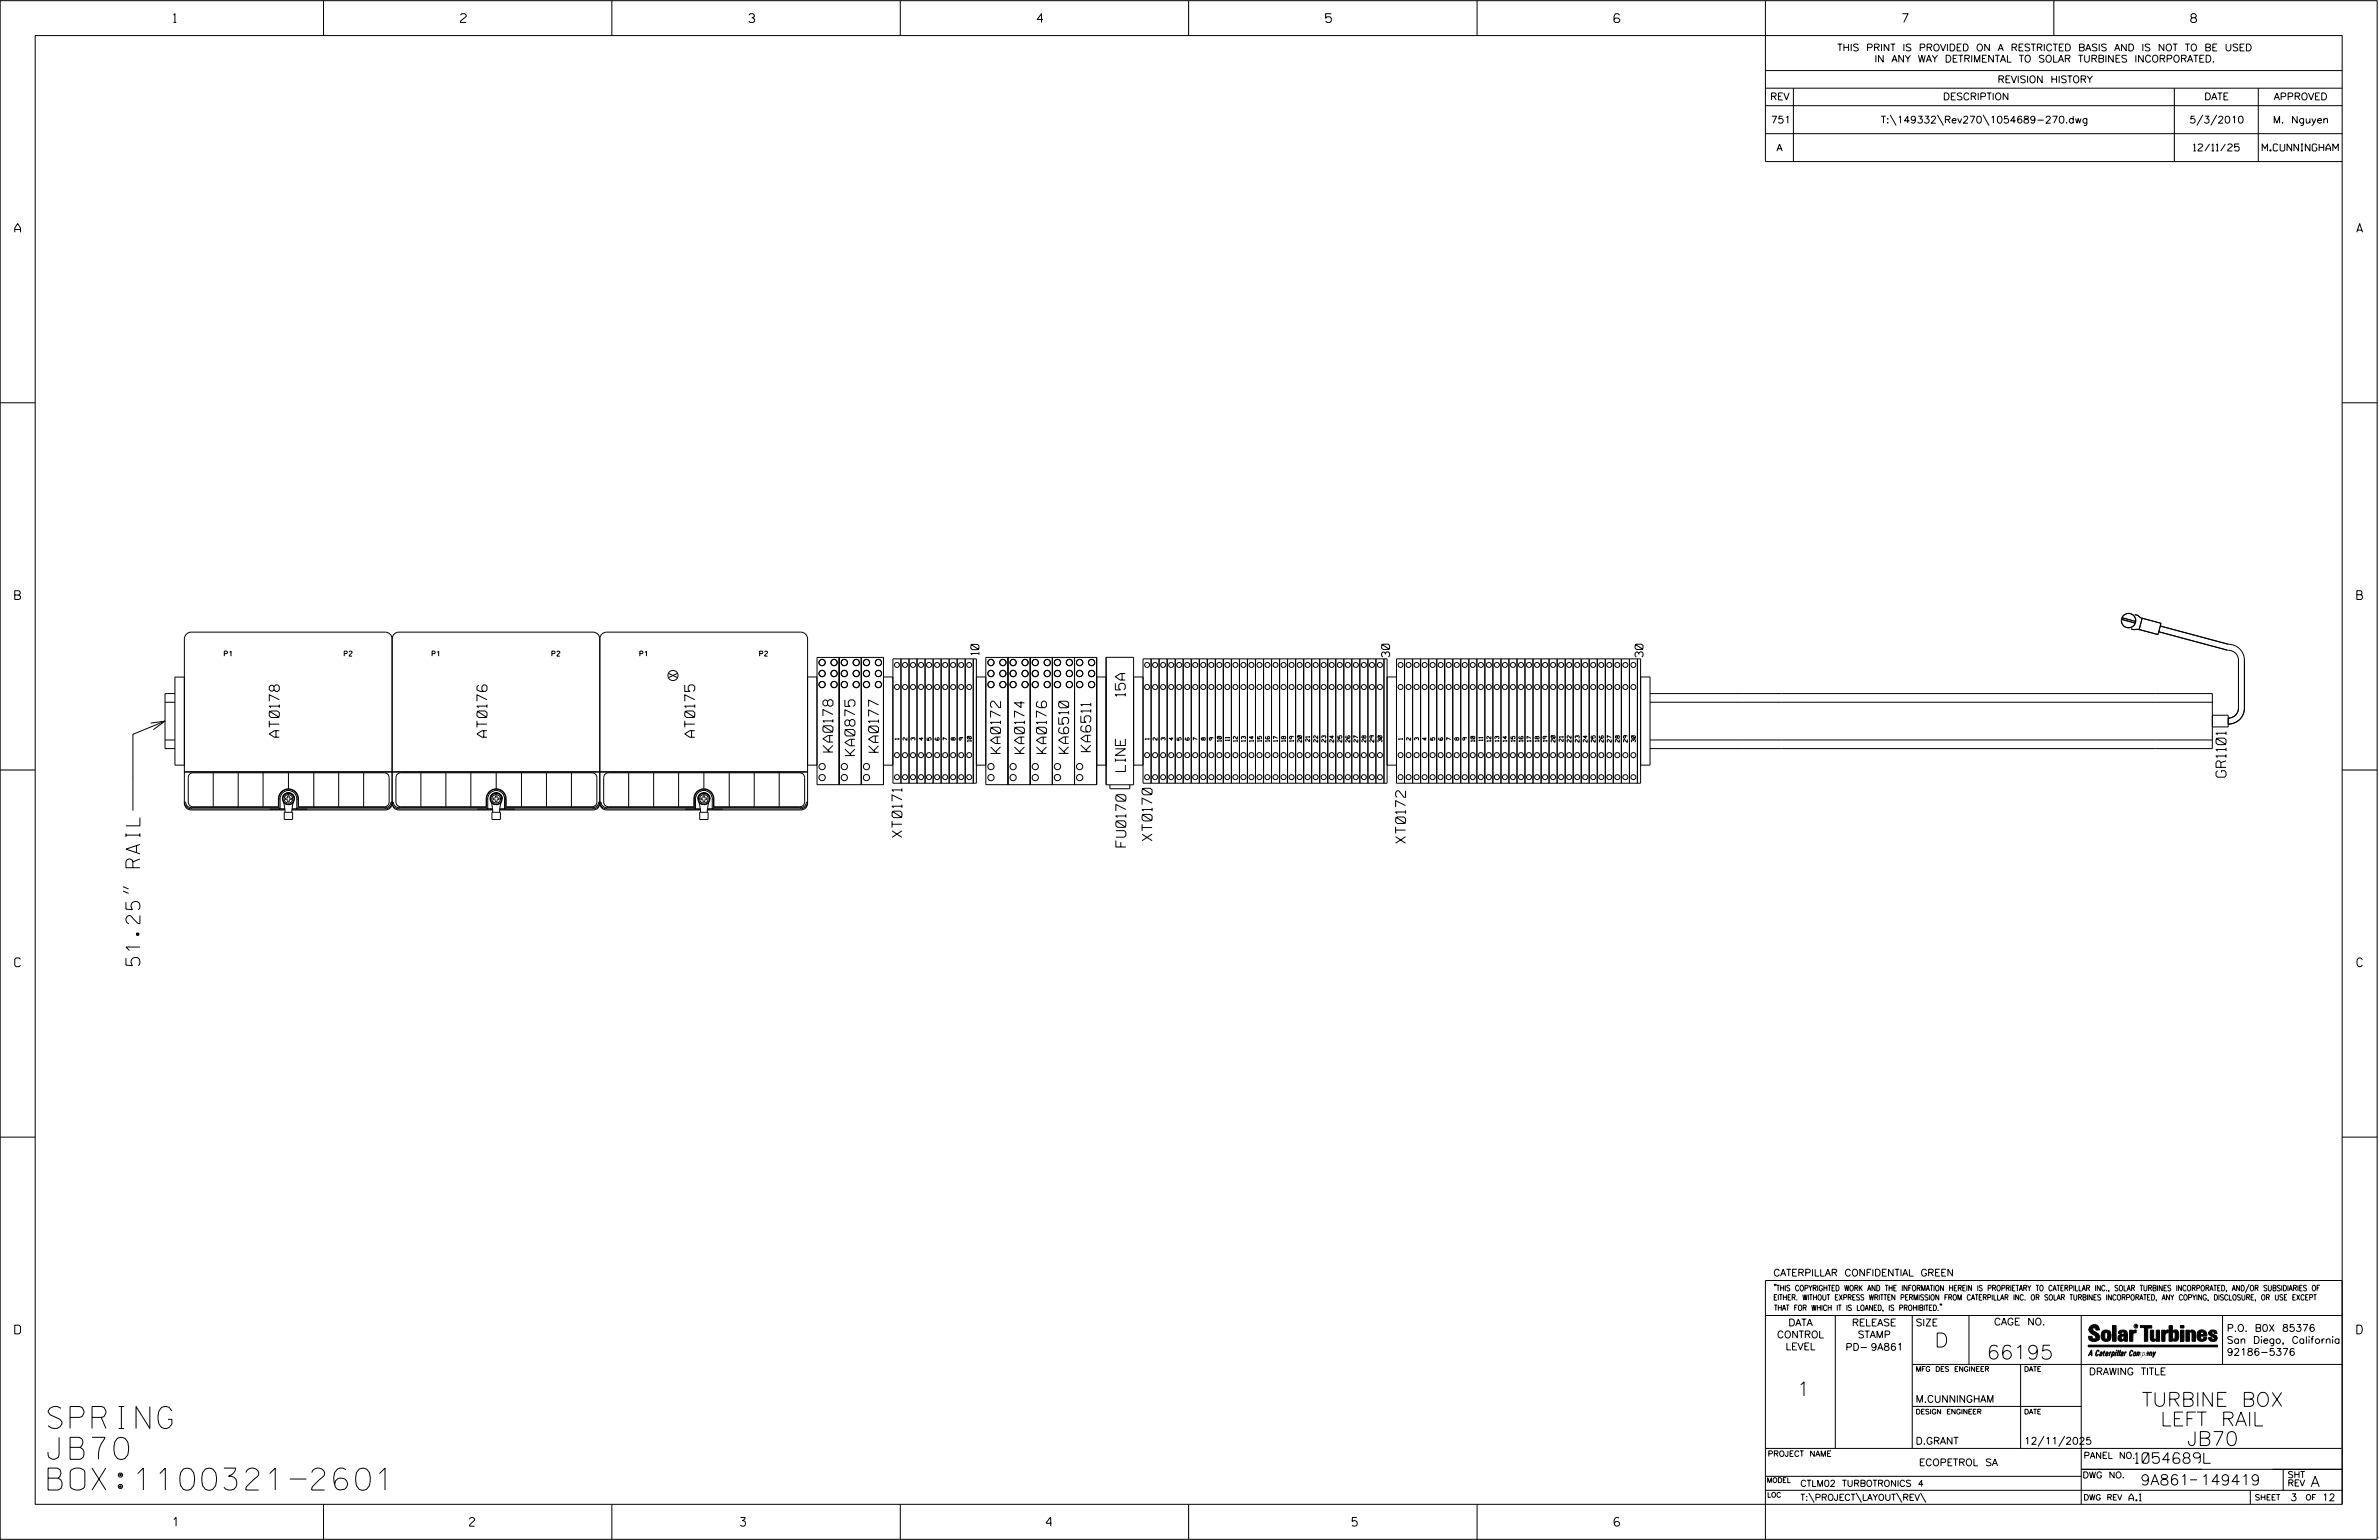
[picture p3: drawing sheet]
<svg xmlns="http://www.w3.org/2000/svg" width="864mm" height="559mm" viewBox="0 0 864 559" stroke-linecap="round" stroke-linejoin="round" font-family="sans-serif">
<defs><g id="words">
<g font-size="8">
<text x="17.5" y="518.3">SPRING</text>
<text x="17.5" y="529.5">JB70</text>
<text x="17.5" y="540.7">BOX:1100321-2601</text>
</g>
<g font-size="5.1">
<text x="50.8" y="350.4" transform="rotate(-90 50.8 350.4)">51.25&quot; RAIL</text>
<text x="702.3" y="488.8">D</text>
<text x="721.2" y="493.2">66195</text>
<text x="652.2" y="506.5">1</text>
<text x="777.5" y="510.3">TURBINE BOX</text>
<text x="784.3" y="517.4">LEFT RAIL</text>
<text x="793.9" y="524.5">JB70</text>
</g>
<g font-size="3.8">
<text x="775.1" y="531">1054689L</text>
<text x="777" y="538.9">9A861</text>
<text x="798.8" y="538.9">149419</text>
<text x="838.8" y="539.5">A</text>
</g>
<g font-size="3.6">
<text x="408.5" y="252.7" transform="rotate(-90 408.5 252.7)">15A</text>
<text x="101.4" y="267.5" transform="rotate(-90 101.4 267.5)">AT0178</text>
<text x="176.8" y="267.5" transform="rotate(-90 176.8 267.5)">AT0176</text>
<text x="252.2" y="267.5" transform="rotate(-90 252.2 267.5)">AT0175</text>
<text x="302.4" y="272.9" transform="rotate(-90 302.4 272.9)">KA0178</text>
<text x="310.3" y="274.2" transform="rotate(-90 310.3 274.2)">KA0875</text>
<text x="318.9" y="273" transform="rotate(-90 318.9 273)">KA0177</text>
<text x="363.2" y="273.4" transform="rotate(-90 363.2 273.4)">KA0172</text>
<text x="371.9" y="273.4" transform="rotate(-90 371.9 273.4)">KA0174</text>
<text x="379.9" y="273.4" transform="rotate(-90 379.9 273.4)">KA0176</text>
<text x="387.9" y="273.4" transform="rotate(-90 387.9 273.4)">KA6510</text>
<text x="396" y="272.7" transform="rotate(-90 396 272.7)">KA6511</text>
<text x="408.5" y="280" transform="rotate(-90 408.5 280)">LINE</text>
<text x="808.1" y="282" transform="rotate(-90 808.1 282)">GR1101</text>
<text x="327.4" y="303.9" transform="rotate(-90 327.4 303.9)">XT0171</text>
<text x="418.2" y="305" transform="rotate(-90 418.2 305)">XT0170</text>
<text x="510.2" y="306" transform="rotate(-90 510.2 306)">XT0172</text>
<text x="408.7" y="307.3" transform="rotate(-90 408.7 307.3)">FU0170</text>
</g>
<g font-size="3.2">
<text x="63" y="8.2">1</text>
<text x="167.2" y="8.2">2</text>
<text x="271.8" y="8.2">3</text>
<text x="376.5" y="8.2">4</text>
<text x="481.2" y="8.2">5</text>
<text x="690.6" y="8.2">7</text>
<text x="795.3" y="8.2">8</text>
<text x="5.4" y="84.3">A</text>
<text x="855.5" y="84.3">A</text>
<text x="5.4" y="217.5">B</text>
<text x="855.6" y="217.5">B</text>
<text x="5.4" y="350.8">C</text>
<text x="855.6" y="350.8">C</text>
<text x="5.4" y="484">D</text>
<text x="855.6" y="484">D</text>
<text x="62.8" y="553.8">1</text>
<text x="170.4" y="553.8">2</text>
<text x="268.8" y="553.8">3</text>
<text x="379.8" y="553.8">4</text>
<text x="490.8" y="553.8">5</text>
<text x="585.9" y="553.8">6</text>
</g>
<g font-size="2.9">
<text x="355.3" y="237.6" transform="rotate(-90 355.3 237.6)">10</text>
<text x="504.4" y="238.4" transform="rotate(-90 504.4 238.4)">30</text>
<text x="596.4" y="238.4" transform="rotate(-90 596.4 238.4)">30</text>
</g>
<g font-size="2.5">
<text x="666.9" y="18.5">THIS PRINT IS PROVIDED ON A RESTRICTED BASIS AND IS NOT TO BE USED</text>
<text x="680.5" y="22.6">IN ANY WAY DETRIMENTAL TO SOLAR TURBINES INCORPORATED.</text>
<text x="725.1" y="30">REVISION HISTORY</text>
<text x="642.6" y="36.3">REV</text>
<text x="705.3" y="36.3">DESCRIPTION</text>
<text x="800.2" y="36.3">DATE</text>
<text x="825.4" y="36.3">APPROVED</text>
<text x="642.9" y="44.7">751</text>
<text x="682.8" y="44.7">T:\149332\Rev270\1054689-270.dwg</text>
<text x="794.8" y="44.7">5/3/2010</text>
<text x="825.1" y="44.7">M. Nguyen</text>
<text x="644.9" y="54.8">A</text>
<text x="796.3" y="54.8">12/11/25</text>
<text x="821.2" y="54.8">M.CUNNINGHAM</text>
<text x="643.8" y="463">CATERPILLAR CONFIDENTIAL GREEN</text>
<text x="645.1" y="485.5">CONTROL</text>
<text x="649.2" y="481.1">DATA</text>
<text x="672.3" y="481.1">RELEASE</text>
<text x="674.4" y="485.5">STAMP</text>
<text x="695.4" y="481.1">SIZE</text>
<text x="723.8" y="480.8">CAGE NO.</text>
<text x="808.4" y="483.1">P.O. B0X 85376</text>
<text x="648.2" y="489.8">LEVEL</text>
<text x="669.9" y="490">PD- 9A861</text>
<text x="808.4" y="487.5">San Diego, California</text>
<text x="808.4" y="491.8">92186-5376</text>
<text x="758.3" y="498.9">DRAWING TITLE</text>
<text x="695.4" y="508.9">M.CUNNINGHAM</text>
<text x="695.4" y="524.1">D.GRANT</text>
<text x="734.8" y="524.1">12/11/2025</text>
<text x="696.6" y="531.9">ECOPETROL SA</text>
<text x="772.8" y="544.6">A.1</text>
<text x="831.4" y="544.6">3</text>
<text x="842.9" y="544.6">12</text>
</g>
<g font-size="2.3">
<text x="756.4" y="529.2">PANEL NO.</text>
<text x="653.5" y="539.4">CTLM02 TURBOTRONICS 4</text>
<text x="756" y="536.3">DWG NO.</text>
<text x="830.4" y="539.3">REV</text>
<text x="830.4" y="536.2">SHT</text>
<text x="653.5" y="544.5">T:\PROJECT\LAYOUT\REV\</text>
</g>
<g font-size="2">
<text x="643.8" y="468.4">&quot;THIS COPYRIGHTED WORK AND THE INFORMATION HEREIN IS PROPRIETARY TO CATERPILLAR INC., SOLAR TURBINES INCORPORATED, AND/OR SUBSIDIARIES OF</text>
<text x="643.8" y="471.8">EITHER. WITHOUT EXPRESS WRITTEN PERMISSION FROM CATERPILLAR INC. OR SOLAR TURBINES INCORPORATED, ANY COPYING, DISCLOSURE, OR USE EXCEPT</text>
<text x="644" y="475.6">THAT FOR WHICH IT IS LOANED, IS PROHIBITED.&quot;</text>
<text x="641.7" y="528.5">PROJECT NAME</text>
<text x="756.3" y="544.3">DWG REV</text>
<text x="818.5" y="544.3">SHEET</text>
<text x="836.9" y="544.3">OF</text>
</g>
<g font-size="1.8">
<text x="81.4" y="238.1">P1</text>
<text x="124.9" y="238.1">P2</text>
<text x="156.8" y="238.1">P1</text>
<text x="200.3" y="238.1">P2</text>
<text x="232.3" y="238.1">P1</text>
<text x="275.8" y="238.1">P2</text>
<text x="695.4" y="497.6">MFG DES ENGINEER</text>
<text x="734.8" y="497.6">DATE</text>
<text x="695.4" y="513.1">DESIGN ENGINEER</text>
<text x="734.8" y="513.1">DATE</text>
<text x="641.3" y="538">MODEL</text>
<text x="641.5" y="543.3">LOC</text>
</g>
<g font-size="1.5">
<text x="326.3" y="268.4" transform="rotate(-90 326.3 268.4)">1</text>
<text x="329.2" y="268.6" transform="rotate(-90 329.2 268.6)">2</text>
<text x="332.2" y="268.6" transform="rotate(-90 332.2 268.6)">3</text>
<text x="335.1" y="268.6" transform="rotate(-90 335.1 268.6)">4</text>
<text x="338" y="268.6" transform="rotate(-90 338 268.6)">5</text>
<text x="343.8" y="268.6" transform="rotate(-90 343.8 268.6)">7</text>
<text x="346.7" y="268.6" transform="rotate(-90 346.7 268.6)">8</text>
<text x="349.6" y="268.6" transform="rotate(-90 349.6 268.6)">9</text>
<text x="352.6" y="269.1" transform="rotate(-90 352.6 269.1)">10</text>
<text x="417.1" y="268.4" transform="rotate(-90 417.1 268.4)">1</text>
<text x="420" y="268.6" transform="rotate(-90 420 268.6)">2</text>
<text x="422.9" y="268.6" transform="rotate(-90 422.9 268.6)">3</text>
<text x="425.9" y="268.6" transform="rotate(-90 425.9 268.6)">4</text>
<text x="428.8" y="268.6" transform="rotate(-90 428.8 268.6)">5</text>
<text x="431.7" y="268.6" transform="rotate(-90 431.7 268.6)">6</text>
<text x="434.6" y="268.6" transform="rotate(-90 434.6 268.6)">7</text>
<text x="437.5" y="268.6" transform="rotate(-90 437.5 268.6)">8</text>
<text x="440.4" y="268.6" transform="rotate(-90 440.4 268.6)">9</text>
<text x="443.4" y="269.1" transform="rotate(-90 443.4 269.1)">10</text>
<text x="446.3" y="268.8" transform="rotate(-90 446.3 268.8)">11</text>
<text x="449.2" y="269.1" transform="rotate(-90 449.2 269.1)">12</text>
<text x="452.1" y="269.1" transform="rotate(-90 452.1 269.1)">13</text>
<text x="455" y="269.1" transform="rotate(-90 455 269.1)">14</text>
<text x="457.9" y="269.1" transform="rotate(-90 457.9 269.1)">15</text>
<text x="460.8" y="269.1" transform="rotate(-90 460.8 269.1)">16</text>
<text x="463.8" y="269.1" transform="rotate(-90 463.8 269.1)">17</text>
<text x="466.7" y="269.1" transform="rotate(-90 466.7 269.1)">18</text>
<text x="469.6" y="269.1" transform="rotate(-90 469.6 269.1)">19</text>
<text x="472.5" y="269.3" transform="rotate(-90 472.5 269.3)">20</text>
<text x="475.4" y="269.1" transform="rotate(-90 475.4 269.1)">21</text>
<text x="478.3" y="269.3" transform="rotate(-90 478.3 269.3)">22</text>
<text x="481.2" y="269.3" transform="rotate(-90 481.2 269.3)">23</text>
<text x="484.2" y="269.3" transform="rotate(-90 484.2 269.3)">24</text>
<text x="487.1" y="269.3" transform="rotate(-90 487.1 269.3)">25</text>
<text x="490" y="269.3" transform="rotate(-90 490 269.3)">26</text>
<text x="492.9" y="269.3" transform="rotate(-90 492.9 269.3)">27</text>
<text x="495.8" y="269.3" transform="rotate(-90 495.8 269.3)">28</text>
<text x="498.7" y="269.3" transform="rotate(-90 498.7 269.3)">29</text>
<text x="501.7" y="269.3" transform="rotate(-90 501.7 269.3)">30</text>
<text x="509.1" y="268.4" transform="rotate(-90 509.1 268.4)">1</text>
<text x="512" y="268.6" transform="rotate(-90 512 268.6)">2</text>
<text x="515" y="268.6" transform="rotate(-90 515 268.6)">3</text>
<text x="517.9" y="268.6" transform="rotate(-90 517.9 268.6)">4</text>
<text x="520.8" y="268.6" transform="rotate(-90 520.8 268.6)">5</text>
<text x="523.7" y="268.6" transform="rotate(-90 523.7 268.6)">6</text>
<text x="526.6" y="268.6" transform="rotate(-90 526.6 268.6)">7</text>
<text x="529.5" y="268.6" transform="rotate(-90 529.5 268.6)">8</text>
<text x="532.5" y="268.6" transform="rotate(-90 532.5 268.6)">9</text>
<text x="535.4" y="269.1" transform="rotate(-90 535.4 269.1)">10</text>
<text x="538.3" y="268.8" transform="rotate(-90 538.3 268.8)">11</text>
<text x="541.2" y="269.1" transform="rotate(-90 541.2 269.1)">12</text>
<text x="544.1" y="269.1" transform="rotate(-90 544.1 269.1)">13</text>
<text x="547" y="269.1" transform="rotate(-90 547 269.1)">14</text>
<text x="549.9" y="269.1" transform="rotate(-90 549.9 269.1)">15</text>
<text x="552.9" y="269.1" transform="rotate(-90 552.9 269.1)">16</text>
<text x="555.8" y="269.1" transform="rotate(-90 555.8 269.1)">17</text>
<text x="558.7" y="269.1" transform="rotate(-90 558.7 269.1)">18</text>
<text x="561.6" y="269.1" transform="rotate(-90 561.6 269.1)">19</text>
<text x="564.5" y="269.3" transform="rotate(-90 564.5 269.3)">20</text>
<text x="567.4" y="269.1" transform="rotate(-90 567.4 269.1)">21</text>
<text x="570.3" y="269.3" transform="rotate(-90 570.3 269.3)">22</text>
<text x="573.3" y="269.3" transform="rotate(-90 573.3 269.3)">23</text>
<text x="576.2" y="269.3" transform="rotate(-90 576.2 269.3)">24</text>
<text x="579.1" y="269.3" transform="rotate(-90 579.1 269.3)">25</text>
<text x="582" y="269.3" transform="rotate(-90 582 269.3)">26</text>
<text x="584.9" y="269.3" transform="rotate(-90 584.9 269.3)">27</text>
<text x="587.8" y="269.3" transform="rotate(-90 587.8 269.3)">28</text>
<text x="590.7" y="269.3" transform="rotate(-90 590.7 269.3)">29</text>
<text x="593.7" y="269.3" transform="rotate(-90 593.7 269.3)">30</text>
</g>
<text font-size=".9" x="775.1" y="481.7">R</text>
</g></defs>
<g fill="none" stroke="#000" stroke-width=".36">
<path d="M.1 .2h862.8v558.4h-862.8zM12.8 12.9h837.4v533h-837.4zM117.4 .2v12.7M222.1 .2v12.7M326.8 .2v12.7M431.5 .2v12.7M536.2 .2v12.7M587.9 5.5l-.5-.5h-1l-.5 1v1.7l.5 .4h1l.6-.4v-.6l-.6-.5h-1l-.5 .5M640.9 .2v58.4h209.3M745.6 .2v12.7M640.9 25.6h209.3M640.9 32h209.3"/>
<path d="M640.9 38.3h209.3M651 32v26.6M789.3 32v26.6M819.8 32v26.6M640.9 48.5h209.3M686.2 41.7l2.1 3.8M703.3 41.7l2.2 3.8M719.9 41.7l2.1 3.8M799.6 41.7l-2.1 3.8M804.7 41.7l-2.2 3.8M.1 146.2h12.7M850.2 146.2h12.7"/>
<path d="M142.3 231.8a2.47 2.47 0 0 1 2.5-2.4h70.5a2.47 2.47 0 0 1 2.4 2.4M142.3 231.8a2.53 2.53 0 0 0-2.4-2.4h-70.5a2.53 2.53 0 0 0-2.5 2.4v59.6a2.47 2.47 0 0 0 2.5 2.5h34M142.3 231.8v59.6M217.7 231.8a2.53 2.53 0 0 1 2.5-2.4h70.5a2.47 2.47 0 0 1 2.5 2.4v59.6a2.41 2.41 0 0 1-2.5 2.5h-33.9M217.7 231.8v59.6M296.6 238.5h24.1v46.2h-24.1zM304.6 238.5v46.2M312.7 238.5v46.2M327.1 239.1v45.1h27.3v-45.1h-30.3v45.1M330 239.1v45.1M332.9 239.1v45.1M335.8 239.1v45.1"/>
<path d="M338.7 239.1v45.1M341.6 239.1v45.1M344.6 239.1v45.1M347.5 239.1v45.1M350.4 239.1v45.1M353.3 239.1v45.1M357.9 238.5h40.2v46.2h-40.2zM365.9 238.5v46.2M374 238.5v46.2M382 238.5v46.2M390.1 238.5v46.2M401.5 238.5h10v46.3h-10z"/>
<path d="M417.9 239.1v45.1h85.6v-45.1M420.8 239.1v45.1M423.7 239.1v45.1M426.6 239.1v45.1M429.5 239.1v45.1M432.4 239.1v45.1M435.4 239.1v45.1M438.3 239.1v45.1M441.2 239.1v45.1M444.1 239.1v45.1M447 239.1v45.1M449.9 239.1v45.1"/>
<path d="M452.8 239.1v45.1M455.8 239.1v45.1M458.7 239.1v45.1M461.6 239.1v45.1M464.5 239.1v45.1M467.4 239.1v45.1M470.3 239.1v45.1M473.3 239.1v45.1M476.1 239.1v45.1M479.1 239.1v45.1M482 239.1v45.1M484.9 239.1v45.1"/>
<path d="M487.8 239.1v45.1M490.7 239.1v45.1M493.6 239.1v45.1M496.6 239.1v45.1M499.5 239.1v45.1M509.9 239.1v45.1M512.8 239.1v45.1M515.7 239.1v45.1M518.6 239.1v45.1M521.5 239.1v45.1M524.4 239.1v45.1M527.4 239.1v45.1"/>
<path d="M530.3 239.1v45.1M533.2 239.1v45.1M536.1 239.1v45.1M539 239.1v45.1M541.9 239.1v45.1M544.9 239.1v45.1M547.8 239.1v45.1M550.7 239.1v45.1M553.6 239.1v45.1M556.5 239.1v45.1M559.4 239.1v45.1M562.3 239.1v45.1"/>
<path d="M565.3 239.1v45.1M568.2 239.1v45.1M571.1 239.1v45.1M574 239.1v45.1M576.9 239.1v45.1M579.8 239.1v45.1M582.8 239.1v45.1M585.6 239.1v45.1M588.6 239.1v45.1M591.5 239.1v45.1M595.6 239.1v45.1h-88.7v-45.1h87.5v45.1M770.1 224.8l5 1.3"/>
<path d="M770.3 224.2l5 1.3M773.6 228.2l1.2 .3h2M774.9 223l1.2 .3 .6 .6 1.2 .5M777.6 224.3l6.9 1.9-1.1 4.1-6.9-1.9zM783.6 229.2l24.8 6.7a3.9 3.9 0 0 1 4.2 3.7v17.3a3.6 3.6 0 0 1-3.8 3.7M784.2 227.2l24.8 6.6a5.8 5.8 0 0 1 5.7 5.8v17.3a5.8 5.8 0 0 1-5.9 5.8M59.9 254.8h3.6M63.5 251.7h-3.6v19.9h3.6M66.9 245.7h-3.4v31.9h3.4M242.6 244.3l3.4 1.6M246 244.3l-3.4 1.6M293.2 245.6h3.4"/>
<path d="M320.7 245.6h3.4M354.4 245.6h3.5M398.1 245.6h3.4M411.5 245.6h3.4M503.5 245.6h3.4M595.6 245.6h3.4v32h-3.4M599 251.7h204.1v19.9h-204.1M599 254.8h204.1M803.1 259.5h5.7v4.3h-5.7M.1 279.4h12.7M54.7 262.4l5.2-.7-4.2 3.1M59.9 261.7l-11.6 4.8v27.6"/>
<path d="M59.9 268.5h3.6M293.2 277.6h3.4M320.7 277.6h3.4M339.7 267.7l-.3 .7 .5 .2h.8l.2-.7-.2-.2-.5 .2 .2 .7M354.4 277.6h3.5M398.1 277.6h3.4M411.5 277.6h3.4M503.5 277.6h3.4M599 268.5h204.1M850.2 279.4h12.7M67 280.1l226.2 .1zM68.8 280.9l1.3-.5h69.4a1.69 1.69 0 0 1 1.8 1.8v8.8a1.69 1.69 0 0 1-1.8 1.7h-31.2v-2.8a3.6 3.6 0 0 0-3.6-3.7 3.6 3.6 0 0 0-3.6 3.7v2.8h-31a1.69 1.69 0 0 1-1.8-1.7v-8.8z"/>
<path d="M69.4 293.5h34M69.4 293.1h31.8M69.4 293.1v.4M69.4 293.1a1.99 1.99 0 0 1-2-2.1h-.5a2.53 2.53 0 0 0 2.5 2.5M77.4 280.4v12.3M86.5 280.4v12.3M95.5 280.4v12.3M97.9 293.5l5.5 .1M101.2 289.9h.5M101.2 289.9v3.2M101.2 289.9a3.5 3.5 0 0 1 3.5-3.5 3.5 3.5 0 0 1 3.5 3.5M101.7 289.9a3 3 0 0 1 3-3.1 3 3 0 0 1 3 3.1"/>
<path d="M101.7 289.9v3.6l-.5-.4M102.9 291.1l.6 3.6M103.2 294.7h3v2.7h-3zM104.4 291.9a2.13 2.13 0 0 1-1.6-2.9 2.13 2.13 0 0 1 3-1.1 2.13 2.13 0 0 1 .7 3.1l-.9 .9h-.9M104.4 288.8h.6l.1 .8h.7v.6l-.8 .1v.7h-.6l-.1-.8h-.7v-.6l.8-.2zM104.7 280.4v5.8M106 293.5h33.9M106.5 291.1l-.6 3.6M106.9 289.9a2.16 2.16 0 0 0-2.2-2.3 2.16 2.16 0 0 0-2.1 2.4M107.7 289.9v3.6l.5-.4M107.7 289.9h.5M108.2 293.1h31.7"/>
<path d="M108.2 289.9v3.2M111.5 293.5l-5.5 .1M113.9 280.4v12.3M122.9 280.4v12.3M132 280.4v12.3M139.9 293.5a2.53 2.53 0 0 0 2.4-2.5 2.47 2.47 0 0 0 2.5 2.5M139.9 293.1v.4M142.3 291.4a2.47 2.47 0 0 1-2.4 2.5h-33.9M142.3 291.4a2.41 2.41 0 0 0 2.5 2.5h34.1M144.3 280.9l1.2-.5h69.4a1.69 1.69 0 0 1 1.8 1.8v8.8a1.69 1.69 0 0 1-1.8 1.7h-31.2v-2.8a3.6 3.6 0 0 0-3.6-3.7 3.6 3.6 0 0 0-3.6 3.7v2.8h-31a1.75 1.75 0 0 1-1.8-1.7v-8.8zM144.8 293.1v.4M144.8 293.5h34"/>
<path d="M144.8 293.1h31.8M144.8 293.1a2.05 2.05 0 0 1-2-2.1h-.9a2.05 2.05 0 0 1-2 2.1M152.8 280.4v12.3M161.9 280.4v12.3M170.9 280.4v12.3M173.3 293.5l5.5 .1M176.6 289.9h.5M176.6 289.9v3.2M176.6 289.9a3.5 3.5 0 0 1 3.5-3.5 3.5 3.5 0 0 1 3.5 3.5M177.1 289.9v3.6l-.5-.4M177.1 289.9a3.1 3.1 0 0 1 3-3.1 3.1 3.1 0 0 1 3.1 3.1M178.3 291.1l.6 3.6"/>
<path d="M178.6 294.7h3v2.7h-3zM179.8 291.9a2.14 2.14 0 0 1-1.7-2.7 2.14 2.14 0 0 1 2.8-1.5 2.14 2.14 0 0 1 1.3 2.9l-.8 1-.8 .4-.5-.1M179.8 288.8h.6l.1 .8h.7v.6l-.8 .1v.7h-.6l-.1-.8h-.7v-.6l.8-.2zM180.1 280.4v5.8M181.4 293.5h33.9M181.9 291.1l-.5 3.6M182.3 289.9a2.18 2.18 0 0 0-2.2-2.3 2.18 2.18 0 0 0-2.2 2.4M183.2 289.9v3.6l.4-.4M183.2 289.9h.4M183.6 289.9v3.2M183.6 293.1h31.7M186.9 293.5l-5.5 .1"/>
<path d="M189.3 280.4v12.3M198.4 280.4v12.3M207.4 280.4v12.3M215.3 293.5a2.47 2.47 0 0 0 2.4-2.5 2.53 2.53 0 0 0 2.5 2.5M215.3 293.1v.4M217.7 291.4a2.41 2.41 0 0 1-2.4 2.5h-33.9M217.7 291.4a2.47 2.47 0 0 0 2.5 2.5h34M220.2 293.1a2.05 2.05 0 0 1-2-2.1h-.9a2.05 2.05 0 0 1-2 2.1M220.2 293.5h34M220.2 293.1h31.9M220.2 293.1v.4M228.2 280.4v12.3"/>
<path d="M237.3 280.4v12.3M246.3 280.4v12.3M248.7 293.5l5.5 .1M251.9 289.9a3.6 3.6 0 0 1 3.6-3.7 3.6 3.6 0 0 1 3.7 3.7v2.8h31.1a1.75 1.75 0 0 0 1.8-1.7v-8.8a1.75 1.75 0 0 0-1.8-1.8h-69.4a1.69 1.69 0 0 0-1.8 1.8v8.8a1.69 1.69 0 0 0 1.8 1.7h31M251.9 289.9v2.8M252.1 289.9h.4M252.1 289.9v3.2M252.1 289.9a3.5 3.5 0 0 1 3.4-3.5 3.5 3.5 0 0 1 3.5 3.5M252.5 289.9v3.6l-.4-.4M252.5 289.9a3 3 0 0 1 3-3.1 3 3 0 0 1 3.1 3.1M253.7 291.1l.6 3.6M254 294.7h3v2.7h-3z"/>
<path d="M255.2 291.9a2.14 2.14 0 0 1-1.7-2.7 2.14 2.14 0 0 1 2.8-1.5 2.14 2.14 0 0 1 1.3 2.9l-.8 1-.8 .4-.5-.1M255.2 288.8h.6l.2 .8h.6v.6l-.8 .1v.7h-.6l-.1-.8h-.7v-.6l.8-.2zM255.5 280.4v5.8M256.8 293.5h33.9M257.3 291.1l-.5 3.6M257.7 289.9a2.18 2.18 0 0 0-2.2-2.3 2.18 2.18 0 0 0-2.1 2.4M258.6 289.9h.4M258.6 289.9v3.6l.4-.4M259 293.1h31.7M259 289.9v3.2M262.3 293.5l-5.5 .1M264.7 280.4v12.3"/>
<path d="M273.8 280.4v12.3M282.9 280.4v12.3M290.7 293.1a2.05 2.05 0 0 0 2-2.1h.5a2.47 2.47 0 0 1-2.5 2.5M290.7 293.1v.4M402.9 284.8v1.1l.3 .3h6.7l.2-.3v-1.1M414.9 284.2v-45.1h87.5v45.1M44.7 323.3l2 .9M44.7 321.7l2 .9M.1 412.6h12.7M850.2 412.6h12.7M640.9 477.3h209.3M644.2 466.1l-.1 .4"/>
<path d="M644.7 466.1l-.2 .4M666.2 477.3v48.3M694.2 477.3v48.3M704.4 473.3l-.1 .4M704.8 473.3l-.1 .4M714.8 477.3v17.8M755.5 477.3v68.6M806.8 477.3v17.8M816.5 466l-1.4 3.1M850.2 464.6h-209.3v94M850.2 464.8v81.1M694.2 495.1h156"/>
<path d="M733.5 495.1v30.5M758.6 481.4a2.02 2.02 0 0 1 3.1-.1l.5 1.3h-1.3l-.2-.6-.4-.2-.6 .1-.1 .4 .4 .7a2.46 2.46 0 0 1 2.2 2.9 2.83 2.83 0 0 1-3.8 .3l-.3-1.3h1.3l.2 .7 .6 .3 .5-.2 .2-.5-.4-.6-1.9-1.2-.4-.9zM759.2 491.3h-.7l.7-1.2v1.9h.2l-.1-2.1-1.3 2.1 .5-.5h.7M761.3 490l.3-.2 .4 .3-.1 .3-.3-.4-.4 .3-.3 1.6h.4l.4-.5-.3 .6-.4 .1-.3-.4zM762.6 490.6l.5-.1-.1 1.4h-.9a.74 .74 0 0 1 .9-.8l-.3 .7-.5 .1 .2-.5 .6-.2v-.5l-.7 .2zM763 483.2a2.17 2.17 0 0 1 3.1 0l.3 1.4-.3 1.5a2.17 2.17 0 0 1-3.1 0l-.3-1.5zM763.6 490.5l.4-.4 .2 .6h-.3l-.3 .9 .2 .4-.3-.1zM764.1 483.7l.5-.4 .4 .3v2.2l-.4 .2-.5-.2zM764.6 491.1l.6 .2v-.7l-.4-.1-.4 .6-.1 .8h.6M764.6 491.1l-.1 .8h.4M764.6 482.6v.8M764.8 490.7l.4 .1v.3h-.6z"/>
<path d="M765 491.5l-.1 .4zM766 490.5l-.5 1.5zM766 490.8l.4-.3-.4 .4M766.9 481h1.3v5.7h-1.3zM767 490.8l.5 .1-.3 .8-.4 .2zM767.3 490.5h-.5l-.5 2M767.3 490.5a.8 .8 0 0 1 .2 1 .8 .8 0 0 1-.9 .4l-.1 .6M767.3 490.5l-.1 .2M768.1 490.5l-.4 1.5zM768.2 489.9h.3l-.1 .2h-.2zM769 489.9l-.5 2.1zM769.7 489.9l-.6 2.1z"/>
<path d="M770.1 491.4l.5-.3-.5 .8zM770.4 491.9h.1M770.6 491.1l.1-.4-.7 .2 .1-.3 .6-.1 .2 .3-.5 1.1M770.6 491.1a.74 .74 0 0 0-.8 .8h.6M771 484.8h-.7l-.3 .6 .4 .7 .5-.3 .1-2.4h-.8l-.1 .4h-1.2a1.71 1.71 0 0 1 1.8-1.3 1.71 1.71 0 0 1 1.6 1.4v2.8h-1.1l-.1-.6M771 484.2l-1.5 .1a1.41 1.41 0 0 0 0 2.4l.5 .1 1.1-.7M771.2 486.1h-.1M771.4 490.5l.1 .3 .4-.3-.9 1.5zM771.5 490.8h.1M773 482.7h1.2v.5l.5-.5 .7-.1v1h-.6l-.5 .4-.1 2.7h-1.2zM773.3 490.3l.6-.4 .4 .2-.1 .4-.3-.4a1.28 1.28 0 0 0-.5 1.8l.6-.4-.1 .4-.8 .1zM774.7 490.8l.5-.3a.88 .88 0 0 1 .2 .9 .88 .88 0 0 1-.7 .7l-.2-.2z"/>
<path d="M774.8 490.9h.5l-.3 1h-.3l-.2-.2zM775.2 490.5l-.1 .2M776.8 481h4.3v.9h-1.5v4.8h-1.3M776.8 490.6l-.8 .2v-.3l-.4 1.5 .8-1.3v1.3l.3-1.2M779.3 491.1h.4M779.6 490.5h.3l-.3 1.4M779.6 490.7h.2l-.1 .4M779.7 491.1l-.1 .4M779.7 491.1l-.4 .2M780.1 492l.4-1.5 .1 .3 .3-.3 .3 .2-.3 1.3v-1.3l-.7 1.3M780.6 482.7h1.2v2.7l.1 .4 .4 .3 .4-.7v-2.7h1.2l.1 4h-1.3v-.5l-1.1 .6-.7-.3-.3-.7zM781.6 492.5l1-2-.8 1.3-.2-1.3-.2 2"/>
<path d="M784.7 482.7h1.2v.5l.5-.5 .7-.1v1h-.5l-.6 .4-.1 2.7h-1.2zM787.4 481h1.2v2a1.4 1.4 0 0 1 2.2 .2l.1 1.4-.4 1.9-1.5 .1-.4-.5v-1l.5 .9 .5-.3v-2.1l-.5-.4-.5 .7v2.8h-1.2zM791.5 482.7h1.3v4h-1.3zM791.5 481h1.3v.9h-1.3zM793.5 482.7h1.3v.4l.7-.5 1.1 .2 .4 .6v3.3h-1.3l-.2-3.4-.7 .2v3.2h-1.3zM794.8 483.1h.1M797.7 483.2a1.92 1.92 0 0 1 2.4-.5 1.92 1.92 0 0 1 1 2.1h-2.3v.8l.6 .5 .5-.3v-.5h1.2a1.83 1.83 0 0 1-2.1 1.4 1.83 1.83 0 0 1-1.5-2.1zM798.8 484.2v.6M799.1 483.4h.6l.2 .8h-1.1zM804.6 482.9a1.84 1.84 0 0 0-2.9 .8 3.3 3.3 0 0 0 2.2 1.9l-.5 .5-.4-.3-.1-.4h-1.2l.1 .6a1.92 1.92 0 0 0 2.9 .4M804.9 483.8h-1.2l-.2-.6-.5 .1-.1 .3 .1 .3 1.8 .9M805.1 488.1h-47.1v.6h47.1"/>
<path d="M694.2 510.3h61.3M640.9 525.6h209.2M640.9 535.7h114.6M742 521.1l-2.2 3.8M749.5 521.1l-2.2 3.8M755.5 533.2h94.7M795 537h2.6M828.8 533.2v7.6M117.4 545.9v12.7M222.1 545.9v12.7M326.8 545.9v12.7M431.5 545.9v12.7"/>
<path d="M536.2 545.9v12.7M640.9 540.8h209.3M656.6 541.7l2 3.5M673.8 541.7l1.9 3.5M688.4 541.7l2 3.5M697.2 541.7l1.9 3.5M816.9 541v4.9M863.5 558h.1"/>
<circle cx="772.7" cy="225.2" r="2.61"/>
<circle cx="244.3" cy="245.1" r="1.84"/>
<circle cx="298.4" cy="244.4" r="1.14"/>
<circle cx="298.4" cy="240.4" r="1.14"/>
<circle cx="298.4" cy="248.4" r="1.13"/>
<circle cx="302.8" cy="240.4" r="1.14"/>
<circle cx="302.8" cy="244.4" r="1.14"/>
<circle cx="302.8" cy="248.4" r="1.13"/>
<circle cx="306.5" cy="240.4" r="1.14"/>
<circle cx="306.5" cy="244.4" r="1.14"/>
<circle cx="306.5" cy="248.4" r="1.13"/>
<circle cx="310.8" cy="240.4" r="1.14"/>
<circle cx="310.8" cy="244.4" r="1.14"/>
<circle cx="310.8" cy="248.4" r="1.13"/>
<circle cx="314.5" cy="240.4" r="1.14"/>
<circle cx="314.5" cy="244.4" r="1.14"/>
<circle cx="314.5" cy="248.4" r="1.13"/>
<circle cx="318.9" cy="244.4" r="1.14"/>
<circle cx="318.9" cy="240.4" r="1.14"/>
<circle cx="318.9" cy="248.4" r="1.13"/>
<circle cx="325.6" cy="249.3" r=".91"/>
<circle cx="325.6" cy="241.3" r=".91"/>
<circle cx="328.5" cy="249.3" r=".9"/>
<circle cx="328.5" cy="241.3" r=".9"/>
<circle cx="331.4" cy="241.3" r=".91"/>
<circle cx="331.4" cy="249.3" r=".91"/>
<circle cx="334.3" cy="249.3" r=".9"/>
<circle cx="334.3" cy="241.3" r=".9"/>
<circle cx="337.2" cy="249.3" r=".91"/>
<circle cx="337.2" cy="241.3" r=".91"/>
<circle cx="340.2" cy="249.3" r=".9"/>
<circle cx="340.2" cy="241.3" r=".9"/>
<circle cx="343.1" cy="249.3" r=".9"/>
<circle cx="343.1" cy="241.3" r=".9"/>
<circle cx="346" cy="249.3" r=".91"/>
<circle cx="346" cy="241.3" r=".91"/>
<circle cx="348.9" cy="249.3" r=".91"/>
<circle cx="348.9" cy="241.3" r=".91"/>
<circle cx="351.8" cy="249.3" r=".9"/>
<circle cx="351.8" cy="241.3" r=".9"/>
<circle cx="359.7" cy="240.4" r="1.14"/>
<circle cx="359.7" cy="244.4" r="1.14"/>
<circle cx="359.7" cy="248.4" r="1.13"/>
<circle cx="364.1" cy="244.4" r="1.14"/>
<circle cx="364.1" cy="240.4" r="1.14"/>
<circle cx="364.1" cy="248.4" r="1.13"/>
<circle cx="367.8" cy="240.4" r="1.14"/>
<circle cx="367.8" cy="244.4" r="1.14"/>
<circle cx="367.8" cy="248.4" r="1.13"/>
<circle cx="372.1" cy="244.4" r="1.14"/>
<circle cx="372.1" cy="240.4" r="1.14"/>
<circle cx="372.1" cy="248.4" r="1.13"/>
<circle cx="375.8" cy="240.4" r="1.14"/>
<circle cx="375.8" cy="244.4" r="1.14"/>
<circle cx="375.8" cy="248.4" r="1.13"/>
<circle cx="380.1" cy="244.4" r="1.14"/>
<circle cx="380.1" cy="240.4" r="1.14"/>
<circle cx="380.2" cy="248.4" r="1.13"/>
<circle cx="383.9" cy="244.4" r="1.15"/>
<circle cx="383.9" cy="240.4" r="1.15"/>
<circle cx="383.9" cy="248.4" r="1.14"/>
<circle cx="388.2" cy="240.4" r="1.14"/>
<circle cx="388.2" cy="244.4" r="1.14"/>
<circle cx="388.2" cy="248.4" r="1.13"/>
<circle cx="391.9" cy="240.4" r="1.15"/>
<circle cx="391.9" cy="244.4" r="1.15"/>
<circle cx="391.9" cy="248.4" r="1.14"/>
<circle cx="396.3" cy="240.4" r="1.15"/>
<circle cx="396.3" cy="244.4" r="1.15"/>
<circle cx="396.3" cy="248.4" r="1.14"/>
<circle cx="416.4" cy="249.3" r=".9"/>
<circle cx="416.4" cy="241.3" r=".9"/>
<circle cx="419.3" cy="241.3" r=".91"/>
<circle cx="419.3" cy="249.3" r=".91"/>
<circle cx="422.2" cy="249.3" r=".91"/>
<circle cx="422.2" cy="241.3" r=".91"/>
<circle cx="425.1" cy="249.3" r=".9"/>
<circle cx="425.1" cy="241.3" r=".9"/>
<circle cx="428.1" cy="249.3" r=".91"/>
<circle cx="428.1" cy="241.3" r=".91"/>
<circle cx="431" cy="249.3" r=".9"/>
<circle cx="431" cy="241.3" r=".9"/>
<circle cx="433.9" cy="249.3" r=".91"/>
<circle cx="433.9" cy="241.3" r=".91"/>
<circle cx="436.8" cy="249.3" r=".9"/>
<circle cx="436.8" cy="241.3" r=".9"/>
<circle cx="439.7" cy="249.3" r=".9"/>
<circle cx="439.7" cy="241.3" r=".9"/>
<circle cx="442.6" cy="249.3" r=".91"/>
<circle cx="442.6" cy="241.3" r=".91"/>
<circle cx="445.5" cy="249.3" r=".91"/>
<circle cx="445.5" cy="241.3" r=".91"/>
<circle cx="448.5" cy="249.3" r=".9"/>
<circle cx="448.5" cy="241.3" r=".9"/>
<circle cx="451.4" cy="249.3" r=".91"/>
<circle cx="451.4" cy="241.3" r=".91"/>
<circle cx="454.3" cy="249.3" r=".9"/>
<circle cx="454.3" cy="241.3" r=".9"/>
<circle cx="457.2" cy="249.3" r=".91"/>
<circle cx="457.2" cy="241.3" r=".91"/>
<circle cx="460.1" cy="249.3" r=".9"/>
<circle cx="460.1" cy="241.3" r=".9"/>
<circle cx="463" cy="249.3" r=".9"/>
<circle cx="463" cy="241.3" r=".9"/>
<circle cx="465.9" cy="241.3" r=".91"/>
<circle cx="465.9" cy="249.3" r=".91"/>
<circle cx="468.9" cy="249.3" r=".91"/>
<circle cx="468.9" cy="241.3" r=".91"/>
<circle cx="471.8" cy="249.3" r=".9"/>
<circle cx="471.8" cy="241.3" r=".9"/>
<circle cx="474.7" cy="241.3" r=".91"/>
<circle cx="474.7" cy="249.3" r=".91"/>
<circle cx="477.6" cy="249.3" r=".9"/>
<circle cx="477.6" cy="241.3" r=".9"/>
<circle cx="480.5" cy="241.3" r=".91"/>
<circle cx="480.5" cy="249.3" r=".91"/>
<circle cx="483.4" cy="249.3" r=".9"/>
<circle cx="483.4" cy="241.3" r=".9"/>
<circle cx="486.4" cy="249.3" r=".9"/>
<circle cx="486.4" cy="241.3" r=".9"/>
<circle cx="489.3" cy="249.3" r=".91"/>
<circle cx="489.3" cy="241.3" r=".91"/>
<circle cx="492.2" cy="249.3" r=".91"/>
<circle cx="492.2" cy="241.3" r=".91"/>
<circle cx="495.1" cy="241.3" r=".9"/>
<circle cx="495.1" cy="249.3" r=".9"/>
<circle cx="498" cy="249.3" r=".91"/>
<circle cx="498" cy="241.3" r=".91"/>
<circle cx="500.9" cy="241.3" r=".9"/>
<circle cx="500.9" cy="249.3" r=".9"/>
<circle cx="508.4" cy="249.3" r=".91"/>
<circle cx="508.4" cy="241.3" r=".91"/>
<circle cx="511.3" cy="249.3" r=".9"/>
<circle cx="511.3" cy="241.3" r=".9"/>
<circle cx="514.2" cy="249.3" r=".91"/>
<circle cx="514.2" cy="241.3" r=".91"/>
<circle cx="517.2" cy="249.3" r=".9"/>
<circle cx="517.2" cy="241.3" r=".9"/>
<circle cx="520.1" cy="249.3" r=".91"/>
<circle cx="520.1" cy="241.3" r=".91"/>
<circle cx="523" cy="249.3" r=".9"/>
<circle cx="523" cy="241.3" r=".9"/>
<circle cx="525.9" cy="249.3" r=".9"/>
<circle cx="525.9" cy="241.3" r=".9"/>
<circle cx="528.8" cy="249.3" r=".91"/>
<circle cx="528.8" cy="241.3" r=".91"/>
<circle cx="531.7" cy="249.3" r=".91"/>
<circle cx="531.7" cy="241.3" r=".91"/>
<circle cx="534.6" cy="249.3" r=".9"/>
<circle cx="534.6" cy="241.3" r=".9"/>
<circle cx="537.6" cy="249.3" r=".91"/>
<circle cx="537.6" cy="241.3" r=".91"/>
<circle cx="540.5" cy="241.3" r=".9"/>
<circle cx="540.5" cy="249.3" r=".9"/>
<circle cx="543.4" cy="241.3" r=".91"/>
<circle cx="543.4" cy="249.3" r=".91"/>
<circle cx="546.3" cy="249.3" r=".9"/>
<circle cx="546.3" cy="241.3" r=".9"/>
<circle cx="549.2" cy="249.3" r=".9"/>
<circle cx="549.2" cy="241.3" r=".9"/>
<circle cx="552.1" cy="241.3" r=".91"/>
<circle cx="552.1" cy="249.3" r=".91"/>
<circle cx="555" cy="249.3" r=".91"/>
<circle cx="555" cy="241.3" r=".91"/>
<circle cx="558" cy="249.3" r=".9"/>
<circle cx="558" cy="241.3" r=".9"/>
<circle cx="560.9" cy="249.3" r=".91"/>
<circle cx="560.9" cy="241.3" r=".91"/>
<circle cx="563.8" cy="249.3" r=".9"/>
<circle cx="563.8" cy="241.3" r=".9"/>
<circle cx="566.7" cy="241.3" r=".91"/>
<circle cx="566.7" cy="249.3" r=".91"/>
<circle cx="569.6" cy="249.3" r=".9"/>
<circle cx="569.6" cy="241.3" r=".9"/>
<circle cx="572.5" cy="249.3" r=".9"/>
<circle cx="572.5" cy="241.3" r=".9"/>
<circle cx="575.4" cy="249.3" r=".91"/>
<circle cx="575.4" cy="241.3" r=".91"/>
<circle cx="578.4" cy="249.3" r=".91"/>
<circle cx="578.4" cy="241.3" r=".91"/>
<circle cx="581.3" cy="249.3" r=".9"/>
<circle cx="581.3" cy="241.3" r=".9"/>
<circle cx="584.2" cy="249.3" r=".91"/>
<circle cx="584.2" cy="241.3" r=".91"/>
<circle cx="587.1" cy="249.3" r=".9"/>
<circle cx="587.1" cy="241.3" r=".9"/>
<circle cx="590" cy="241.3" r=".91"/>
<circle cx="590" cy="249.3" r=".91"/>
<circle cx="592.9" cy="249.3" r=".9"/>
<circle cx="592.9" cy="241.3" r=".9"/>
<circle cx="298.4" cy="278.2" r="1.13"/>
<circle cx="306.5" cy="278.2" r="1.13"/>
<circle cx="314.5" cy="278.2" r="1.13"/>
<circle cx="325.6" cy="274" r=".91"/>
<circle cx="328.5" cy="274" r=".91"/>
<circle cx="331.4" cy="274" r=".91"/>
<circle cx="334.3" cy="274" r=".91"/>
<circle cx="337.3" cy="274" r=".91"/>
<circle cx="340.2" cy="274" r=".91"/>
<circle cx="343.1" cy="274" r=".91"/>
<circle cx="346" cy="274" r=".91"/>
<circle cx="348.9" cy="274" r=".91"/>
<circle cx="351.8" cy="274" r=".91"/>
<circle cx="359.7" cy="278.2" r="1.13"/>
<circle cx="367.8" cy="278.2" r="1.13"/>
<circle cx="375.8" cy="278.2" r="1.13"/>
<circle cx="383.9" cy="278.2" r="1.14"/>
<circle cx="391.9" cy="278.2" r="1.14"/>
<circle cx="416.4" cy="274" r=".91"/>
<circle cx="419.3" cy="274" r=".91"/>
<circle cx="422.2" cy="274" r=".91"/>
<circle cx="425.1" cy="274" r=".91"/>
<circle cx="428.1" cy="274" r=".91"/>
<circle cx="431" cy="274" r=".91"/>
<circle cx="433.9" cy="274" r=".91"/>
<circle cx="436.8" cy="274" r=".91"/>
<circle cx="439.7" cy="274" r=".91"/>
<circle cx="442.6" cy="274" r=".91"/>
<circle cx="445.5" cy="274" r=".91"/>
<circle cx="448.5" cy="274" r=".91"/>
<circle cx="451.4" cy="274" r=".91"/>
<circle cx="454.3" cy="274" r=".91"/>
<circle cx="457.2" cy="274" r=".91"/>
<circle cx="460.1" cy="274" r=".91"/>
<circle cx="463" cy="274" r=".91"/>
<circle cx="465.9" cy="274" r=".91"/>
<circle cx="468.9" cy="274" r=".91"/>
<circle cx="471.8" cy="274" r=".91"/>
<circle cx="474.7" cy="274" r=".91"/>
<circle cx="477.6" cy="274" r=".91"/>
<circle cx="480.5" cy="274" r=".91"/>
<circle cx="483.4" cy="274" r=".91"/>
<circle cx="486.4" cy="274" r=".91"/>
<circle cx="489.3" cy="274" r=".91"/>
<circle cx="492.2" cy="274" r=".91"/>
<circle cx="495.1" cy="274" r=".91"/>
<circle cx="498" cy="274" r=".91"/>
<circle cx="500.9" cy="274" r=".91"/>
<circle cx="508.4" cy="274" r=".91"/>
<circle cx="511.3" cy="274" r=".91"/>
<circle cx="514.2" cy="274" r=".91"/>
<circle cx="517.2" cy="274" r=".91"/>
<circle cx="520.1" cy="274" r=".91"/>
<circle cx="523" cy="274" r=".91"/>
<circle cx="525.9" cy="274" r=".91"/>
<circle cx="528.8" cy="274" r=".91"/>
<circle cx="531.7" cy="274" r=".91"/>
<circle cx="534.7" cy="274" r=".91"/>
<circle cx="537.6" cy="274" r=".91"/>
<circle cx="540.5" cy="274" r=".91"/>
<circle cx="543.4" cy="274" r=".91"/>
<circle cx="546.3" cy="274" r=".91"/>
<circle cx="549.2" cy="274" r=".91"/>
<circle cx="552.1" cy="274" r=".91"/>
<circle cx="555" cy="274" r=".91"/>
<circle cx="558" cy="274" r=".91"/>
<circle cx="560.9" cy="274" r=".91"/>
<circle cx="563.8" cy="274" r=".91"/>
<circle cx="566.7" cy="274" r=".91"/>
<circle cx="569.6" cy="274" r=".91"/>
<circle cx="572.5" cy="274" r=".91"/>
<circle cx="575.4" cy="274" r=".91"/>
<circle cx="578.4" cy="274" r=".91"/>
<circle cx="581.3" cy="274" r=".91"/>
<circle cx="584.2" cy="274" r=".91"/>
<circle cx="587.1" cy="274" r=".91"/>
<circle cx="590" cy="274" r=".91"/>
<circle cx="592.9" cy="274" r=".91"/>
<circle cx="104.7" cy="289.9" r="1.55"/>
<circle cx="104.7" cy="289.9" r="2"/>
<circle cx="180.1" cy="289.9" r="2"/>
<circle cx="180.1" cy="289.9" r="1.56"/>
<circle cx="255.5" cy="289.9" r="1.55"/>
<circle cx="255.5" cy="289.9" r="2"/>
<circle cx="298.4" cy="282.2" r="1.13"/>
<circle cx="306.5" cy="282.2" r="1.13"/>
<circle cx="314.5" cy="282.2" r="1.13"/>
<circle cx="325.6" cy="282" r=".91"/>
<circle cx="328.5" cy="282" r=".9"/>
<circle cx="331.4" cy="282" r=".91"/>
<circle cx="334.3" cy="282" r=".9"/>
<circle cx="337.2" cy="282" r=".91"/>
<circle cx="340.2" cy="282" r=".9"/>
<circle cx="343.1" cy="282" r=".9"/>
<circle cx="346" cy="282" r=".91"/>
<circle cx="348.9" cy="282" r=".91"/>
<circle cx="351.8" cy="282" r=".9"/>
<circle cx="359.7" cy="282.2" r="1.13"/>
<circle cx="367.8" cy="282.2" r="1.13"/>
<circle cx="375.8" cy="282.2" r="1.13"/>
<circle cx="383.9" cy="282.2" r="1.14"/>
<circle cx="391.9" cy="282.2" r="1.14"/>
<circle cx="416.4" cy="282" r=".9"/>
<circle cx="419.3" cy="282" r=".91"/>
<circle cx="422.2" cy="282" r=".91"/>
<circle cx="425.1" cy="282" r=".9"/>
<circle cx="428.1" cy="282" r=".91"/>
<circle cx="431" cy="282" r=".9"/>
<circle cx="433.9" cy="282" r=".91"/>
<circle cx="436.8" cy="282" r=".9"/>
<circle cx="439.7" cy="282" r=".9"/>
<circle cx="442.6" cy="282" r=".91"/>
<circle cx="445.5" cy="282" r=".91"/>
<circle cx="448.5" cy="282" r=".9"/>
<circle cx="451.4" cy="282" r=".91"/>
<circle cx="454.3" cy="282" r=".9"/>
<circle cx="457.2" cy="282" r=".91"/>
<circle cx="460.1" cy="282" r=".9"/>
<circle cx="463" cy="282" r=".9"/>
<circle cx="465.9" cy="282" r=".91"/>
<circle cx="468.9" cy="282" r=".91"/>
<circle cx="471.8" cy="282" r=".9"/>
<circle cx="474.7" cy="282" r=".91"/>
<circle cx="477.6" cy="282" r=".9"/>
<circle cx="480.5" cy="282" r=".91"/>
<circle cx="483.4" cy="282" r=".9"/>
<circle cx="486.4" cy="282" r=".9"/>
<circle cx="489.3" cy="282" r=".91"/>
<circle cx="492.2" cy="282" r=".91"/>
<circle cx="495.1" cy="282" r=".9"/>
<circle cx="498" cy="282" r=".91"/>
<circle cx="500.9" cy="282" r=".9"/>
<circle cx="508.4" cy="282" r=".91"/>
<circle cx="511.3" cy="282" r=".9"/>
<circle cx="514.2" cy="282" r=".91"/>
<circle cx="517.2" cy="282" r=".9"/>
<circle cx="520.1" cy="282" r=".91"/>
<circle cx="523" cy="282" r=".9"/>
<circle cx="525.9" cy="282" r=".9"/>
<circle cx="528.8" cy="282" r=".91"/>
<circle cx="531.7" cy="282" r=".91"/>
<circle cx="534.6" cy="282" r=".9"/>
<circle cx="537.6" cy="282" r=".91"/>
<circle cx="540.5" cy="282" r=".9"/>
<circle cx="543.4" cy="282" r=".91"/>
<circle cx="546.3" cy="282" r=".9"/>
<circle cx="549.2" cy="282" r=".9"/>
<circle cx="552.1" cy="282" r=".91"/>
<circle cx="555" cy="282" r=".91"/>
<circle cx="558" cy="282" r=".9"/>
<circle cx="560.9" cy="282" r=".91"/>
<circle cx="563.8" cy="282" r=".9"/>
<circle cx="566.7" cy="282" r=".91"/>
<circle cx="569.6" cy="282" r=".9"/>
<circle cx="572.5" cy="282" r=".9"/>
<circle cx="575.4" cy="282" r=".91"/>
<circle cx="578.4" cy="282" r=".91"/>
<circle cx="581.3" cy="282" r=".9"/>
<circle cx="584.2" cy="282" r=".91"/>
<circle cx="587.1" cy="282" r=".9"/>
<circle cx="590" cy="282" r=".91"/>
<circle cx="592.9" cy="282" r=".9"/>
<circle cx="775.4" cy="481.2" r=".69"/>
</g>
<g fill="#000">
<path d="M768.1 490.5l-.4 1.5zM768.2 489.9h.3l-.1 .2h-.2zM769 489.9l-.5 2.1zM769.7 489.9l-.6 2.1zM791.5 481h1.3v.9h-1.3zM791.5 482.7h1.3v4h-1.3zM758 488.1h47.1v.6h-47.1z"/>
<path d="M759.2 489.9l-1.2 2.1 .5-.5h.7v.5h.2zM759.2 490.1v1.2h-.7z" fill-rule="evenodd"/>
<path d="M758.6 481.4a2.02 2.02 0 0 1 3.1-.1l.5 1.3h-1.3l-.2-.6-.4-.2-.6 .1-.1 .4 .4 .7a2.46 2.46 0 0 1 2.2 2.9 2.83 2.83 0 0 1-3.8 .3l-.3-1.3h1.3l.2 .7 .6 .3 .5-.2 .2-.5-.4-.6-1.9-1.2-.4-.9z" fill-rule="evenodd"/>
<path d="M761.3 490l.3-.2 .4 .3-.1 .3-.3-.4-.4 .3-.3 1.6h.4l.4-.5-.3 .6-.4 .1-.3-.4z" fill-rule="evenodd"/>
<path d="M762.6 490.6l.5-.1-.1 1.4h-.9a.74 .74 0 0 1 .9-.8l-.6 .3-.2 .5 .5-.1 .3-.6v-.5l-.7 .2z" fill-rule="evenodd"/>
<path d="M763.6 490.5l.4-.4 .2 .6h-.3l-.3 .9 .2 .4-.3-.1z" fill-rule="evenodd"/>
<path d="M764.8 490.5l.5 .3-.1 .5h-.6l.6-.2v-.3l-.4-.1-.3 1.2h.4l.3-.4-.6 .6-.3-.2v-.4z" fill-rule="evenodd"/>
<path d="M763 483.2a2.17 2.17 0 0 1 3.1 0l.3 1.4-.3 1.5a2.17 2.17 0 0 1-3.1 0l-.3-1.5zM764.1 483.7v2.1l.5 .2 .4-.2v-2.2l-.4-.3z" fill-rule="evenodd"/>
<path d="M766 490.5v.3l.4-.1-.4 .2-.5 1.1z" fill-rule="evenodd"/>
<path d="M766.8 490.5l-.5 2 .3-.6a.71 .71 0 0 0 .9-.5 .71 .71 0 0 0-.4-.9zM767 490.8l.5 .1-.3 .8-.4 .2z" fill-rule="evenodd"/>
<path d="M766.9 481h1.3v5.7h-1.3z" fill-rule="evenodd"/>
<path d="M770.1 490.6l.6-.1 .2 .3-.4 1.2-.5 .1-.2-.5 .3-.5h.5l-.7 .5v.3l.4-.1 .4-.9-.5-.2-.2 .2z" fill-rule="evenodd"/>
<path d="M769.4 482.8l-.5 1h1.2l.1-.4h.8v.8l-1.5 .1a1.41 1.41 0 0 0 0 2.4l.5 .1 1.1-.7 .1 .6h1.1v-2.8a1.79 1.79 0 0 0-2.4-1.2zM770.3 484.8h.7l-.1 1-.5 .3-.4-.7z" fill-rule="evenodd"/>
<path d="M771.4 490.5l.1 .3 .4-.3-.9 1.5z" fill-rule="evenodd"/>
<path d="M773 482.7h1.2v.5l.5-.5 .7-.1v1h-.6l-.5 .4-.1 2.7h-1.2z" fill-rule="evenodd"/>
<path d="M773.3 490.3l.6-.4 .4 .2-.1 .4-.3-.4a1.28 1.28 0 0 0-.5 1.8l.6-.4-.3 .5h-.6z" fill-rule="evenodd"/>
<path d="M774.7 490.8l-.2 1.1h.7a.96 .96 0 0 0 0-1.4zM774.8 490.9h.5l-.1 .6-.5 .4-.2-.2z" fill-rule="evenodd"/>
<path d="M776 490.5v.3l.4-.3 .2 .3 .7-.2-.3 1.4v-1.3l-.6 1.3v-1.3l-.8 1.3z" fill-rule="evenodd"/>
<path d="M776.8 481h4.3v.9h-1.5v4.8h-1.3v-4.8h-1.5z" fill-rule="evenodd"/>
<path d="M777.9 490.5l-.5 2 .3-.6a.71 .71 0 0 0 .9-.5 .71 .71 0 0 0-.4-.9zM778.1 490.8l.3-.1 .1 .4-.5 .8-.2-.5z" fill-rule="evenodd"/>
<path d="M779.3 490.6l.6-.1-.3 1.5-.7-.1a.67 .67 0 0 1 .8-.8l-.6 .3-.1 .5 .4-.1 .4-.9-.4-.2-.3 .2z" fill-rule="evenodd"/>
<path d="M780.5 490.5l.1 .3 .3-.3 .3 .2-.3 1.3v-1.3l-.8 1.3z" fill-rule="evenodd"/>
<path d="M780.6 482.7h1.2v2.7l.1 .4 .4 .3 .4-.7v-2.7h1.2l.1 4h-1.3v-.5l-1.1 .6-.7-.3-.3-.7z" fill-rule="evenodd"/>
<path d="M781.6 490.5l.2 1.3 .8-1.3-1.2 2z" fill-rule="evenodd"/>
<path d="M784.7 482.7h1.2v.5l.5-.5 .7-.1v1h-.5l-.6 .4-.1 2.7h-1.2z" fill-rule="evenodd"/>
<path d="M787.4 481h1.2v2a1.4 1.4 0 0 1 2.2 .2l.1 1.4-.4 1.9-1.5 .1-.4-.5v-1l.5 .9 .5-.3v-2.1l-.5-.4-.5 .7v2.8h-1.2z" fill-rule="evenodd"/>
<path d="M793.5 482.7h1.3v.4a1.29 1.29 0 0 1 2.2 .3v3.3h-1.3l-.2-3.4-.7 .2v3.2h-1.3z" fill-rule="evenodd"/>
<path d="M797.7 483.2a1.92 1.92 0 0 1 2.4-.5 1.92 1.92 0 0 1 1 2.1h-2.3v.8l.6 .5 .5-.3v-.5h1.2a1.83 1.83 0 0 1-2.1 1.4 1.83 1.83 0 0 1-1.5-2.1zM799.1 483.4l-.3 .8h1.1l-.2-.8z" fill-rule="evenodd"/>
<path d="M801.9 483.2a1.94 1.94 0 0 1 3 .1v.5h-1.2l-.2-.6-.5 .1-.1 .3 .1 .3 1.8 .9a1.2 1.2 0 0 1 .1 1.3 1.2 1.2 0 0 1-1.2 .7l-1.6-.4-.4-1h1.2l.1 .4 .4 .3 .5-.5a3.3 3.3 0 0 1-2.2-1.9z" fill-rule="evenodd"/>
<circle cx="761.4" cy="492" r=".07"/>
<circle cx="762.2" cy="485.1" r=".07"/>
<circle cx="769.3" cy="492" r=".07"/>
<circle cx="773.1" cy="486.7" r=".07"/>
<circle cx="791.5" cy="486.7" r=".07"/>
<circle cx="791.5" cy="481" r=".07"/>
<circle cx="794.8" cy="486.7" r=".07"/>
</g>
<use href="#words"/>
</svg>
